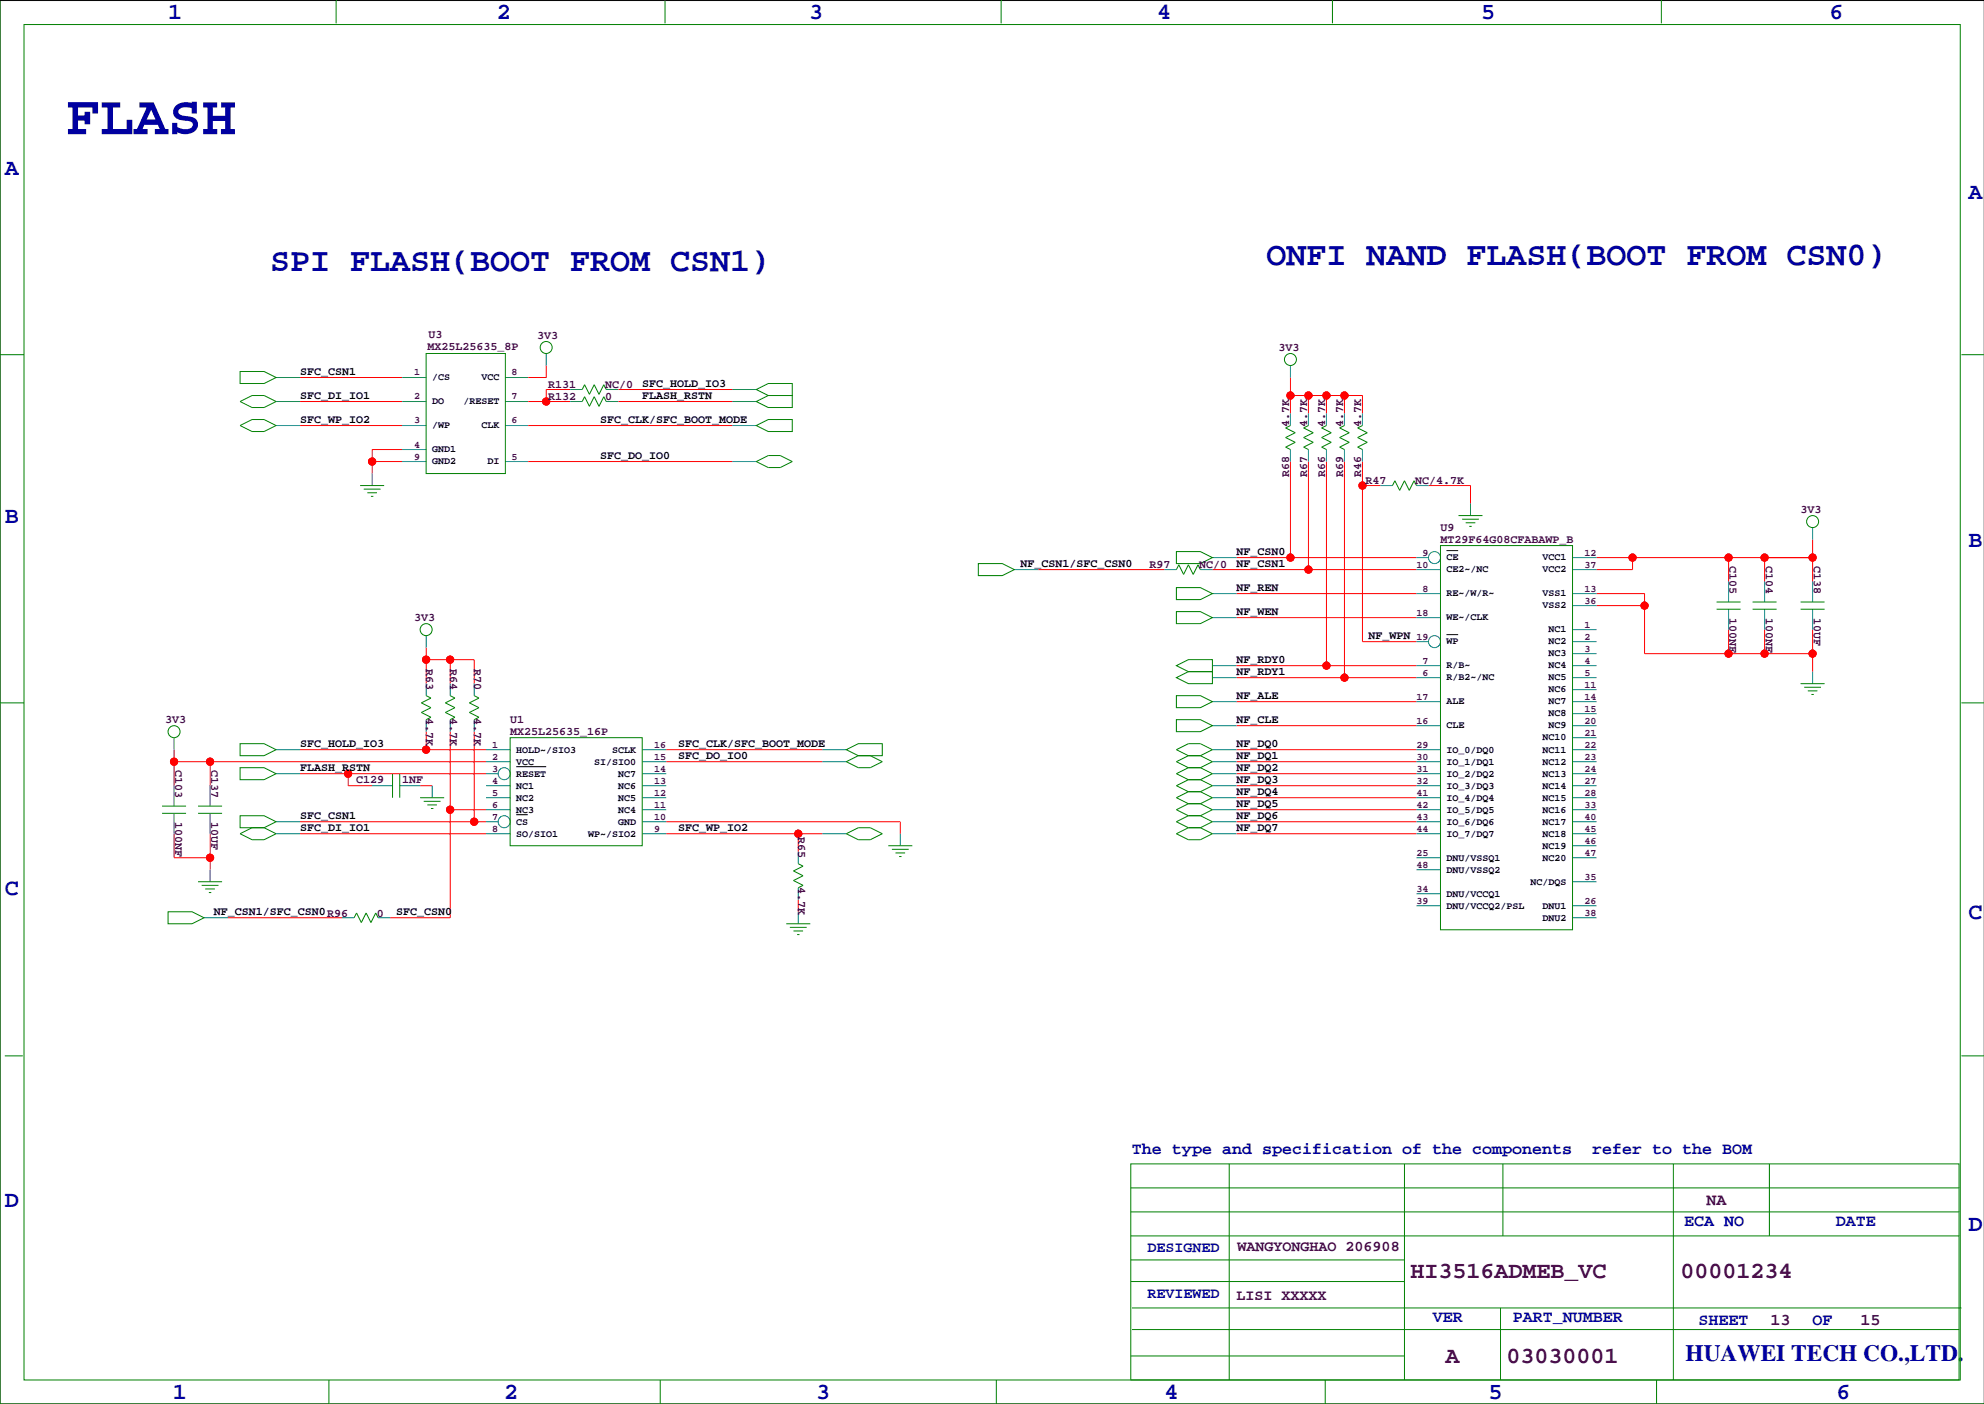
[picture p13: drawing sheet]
<svg xmlns="http://www.w3.org/2000/svg" width="420mm" height="297mm" viewBox="0 0 420 297" stroke-linecap="round" stroke-linejoin="round" font-family="sans-serif">
<defs><g id="words">
<text font-size="12" fill="#0000a0" x="14" y="28.4">FLASH</text>
<g font-size="7.1" fill="#0000a0">
<text x="57.1" y="57.3">SPI FLASH(BOOT FROM CSN1)</text>
<text x="268" y="56.1">ONFI NAND FLASH(BOOT FROM CSN0)</text>
</g>
<g font-size="4.9" fill="#0000a0">
<text x="35.6" y="3.9">1</text>
<text x="105.2" y="3.9">2</text>
<text x="171.2" y="3.9">3</text>
<text x="244.9" y="3.9">4</text>
<text x="313.4" y="3.9">5</text>
<text x="387.1" y="3.9">6</text>
<text x="1" y="36.9">A</text>
<text x="416.6" y="42">A</text>
<text x="1" y="110.6">B</text>
<text x="416.6" y="115.7">B</text>
<text x="1" y="189.3">C</text>
<text x="416.6" y="194.4">C</text>
<text x="1" y="255.4">D</text>
<text x="416.6" y="260.5">D</text>
<text x="356.6" y="288">HUAWEI TECH CO.,LTD.</text>
<text x="36.6" y="296">1</text>
<text x="106.7" y="296">2</text>
<text x="172.7" y="296">3</text>
<text x="246.4" y="296">4</text>
<text x="315" y="296">5</text>
<text x="388.6" y="296">6</text>
</g>
<g font-size="4.9" fill="#400040">
<text x="298.5" y="270.5">HI3516ADMEB_VC</text>
<text x="355.6" y="270.5">00001234</text>
<text x="305.9" y="288.3">A</text>
<text x="318.8" y="288.3">03030001</text>
</g>
<g font-size="3.5" fill="#0000a0">
<text x="239.5" y="244.2">The type and specification of the components</text>
<text x="336.9" y="244.2">refer to the BOM</text>
<text x="356.4" y="259.4">ECA NO</text>
<text x="388.5" y="259.4">DATE</text>
<text x="303.1" y="279.7">VER</text>
<text x="320.1" y="279.7">PART_NUMBER</text>
<text x="359.4" y="280.3">SHEET</text>
<text x="383.5" y="280.3">OF</text>
</g>
<g font-size="3.5" fill="#400040">
<text x="361.1" y="254.9">NA</text>
<text x="374.6" y="280.3">13</text>
<text x="393.7" y="280.3">15</text>
</g>
<g font-size="3.2" fill="#0000a0">
<text x="242.8" y="264.9">DESIGNED</text>
<text x="242.8" y="274.5">REVIEWED</text>
</g>
<g font-size="3.2" fill="#400040">
<text x="261.9" y="264.7">WANGYONGHAO 206908</text>
<text x="261.6" y="275.1">LISI XXXXX</text>
</g>
<g font-size="2.5" fill="#400040">
<text x="90.7" y="71.5">U3</text>
<text x="113.7" y="71.7">3V3</text>
<text x="90.4" y="74">MX25L25635_8P</text>
<text x="270.5" y="74.3">3V3</text>
<text x="116" y="82.2">R131</text>
<text x="128" y="82.2">NC/0</text>
<text x="116" y="84.7">R132</text>
<text x="128" y="84.7">0</text>
<text x="272.8" y="90.3" transform="rotate(-90 272.8 90.3)">4.7K</text>
<text x="276.6" y="90.3" transform="rotate(-90 276.6 90.3)">4.7K</text>
<text x="280.4" y="90.3" transform="rotate(-90 280.4 90.3)">4.7K</text>
<text x="284.2" y="90.3" transform="rotate(-90 284.2 90.3)">4.7K</text>
<text x="288" y="90.3" transform="rotate(-90 288 90.3)">4.7K</text>
<text x="272.8" y="100.8" transform="rotate(-90 272.8 100.8)">R68</text>
<text x="276.6" y="100.8" transform="rotate(-90 276.6 100.8)">R67</text>
<text x="280.4" y="100.8" transform="rotate(-90 280.4 100.8)">R66</text>
<text x="284.2" y="100.8" transform="rotate(-90 284.2 100.8)">R69</text>
<text x="288" y="100.8" transform="rotate(-90 288 100.8)">R46</text>
<text x="288.9" y="102.5">R47</text>
<text x="299.5" y="102.5">NC/4.7K</text>
<text x="304.8" y="112.4">U9</text>
<text x="381" y="108.6">3V3</text>
<text x="304.8" y="114.9">MT29F64G08CFABAWP_B</text>
<text x="366" y="119.7" transform="rotate(90 366 119.7)">C105</text>
<text x="373.6" y="119.7" transform="rotate(90 373.6 119.7)">C104</text>
<text x="383.8" y="119.7" transform="rotate(90 383.8 119.7)">C138</text>
<text x="243.2" y="120.3">R97</text>
<text x="253.7" y="120.3">NC/0</text>
<text x="87.6" y="131.4">3V3</text>
<text x="366" y="130.7" transform="rotate(90 366 130.7)">100NF</text>
<text x="373.6" y="130.7" transform="rotate(90 373.6 130.7)">100NF</text>
<text x="383.8" y="130.7" transform="rotate(90 383.8 130.7)">10UF</text>
<text x="90.1" y="141.5" transform="rotate(90 90.1 141.5)">R63</text>
<text x="95.2" y="141.5" transform="rotate(90 95.2 141.5)">R64</text>
<text x="100.3" y="141.5" transform="rotate(90 100.3 141.5)">R70</text>
<text x="34.9" y="153">3V3</text>
<text x="90.1" y="152" transform="rotate(90 90.1 152)">4.7K</text>
<text x="95.2" y="152" transform="rotate(90 95.2 152)">4.7K</text>
<text x="100.3" y="152" transform="rotate(90 100.3 152)">4.7K</text>
<text x="107.9" y="153">U1</text>
<text x="107.9" y="155.6">MX25L25635_16P</text>
<text x="37.1" y="162.8" transform="rotate(90 37.1 162.8)">C103</text>
<text x="44.7" y="162.8" transform="rotate(90 44.7 162.8)">C137</text>
<text x="75.4" y="165.7">C129</text>
<text x="85.1" y="165.7">1NF</text>
<text x="37.1" y="173.8" transform="rotate(90 37.1 173.8)">100NF</text>
<text x="44.7" y="173.8" transform="rotate(90 44.7 173.8)">10UF</text>
<text x="168.9" y="177" transform="rotate(90 168.9 177)">R65</text>
<text x="168.9" y="187.6" transform="rotate(90 168.9 187.6)">4.7K</text>
<text x="79.8" y="193.9">0</text>
</g>
<g font-size="2.5">
<text x="63.5" y="79.4">SFC_CSN1</text>
<text x="135.9" y="81.9">SFC_HOLD_IO3</text>
<text x="63.5" y="84.4">SFC_DI_IO1</text>
<text x="63.5" y="89.5">SFC_WP_IO2</text>
<text x="127" y="89.5">SFC_CLK/SFC_BOOT_MODE</text>
<text x="135.9" y="84.4">FLASH_RSTN</text>
<text x="127" y="97.1">SFC_DO_IO0</text>
<text x="261.6" y="117.5">NF_CSN0</text>
<text x="215.9" y="120">NF_CSN1/SFC_CSN0</text>
<text x="261.6" y="120">NF_CSN1</text>
<text x="261.6" y="125.1">NF_REN</text>
<text x="261.6" y="130.2">NF_WEN</text>
<text x="289.6" y="135.2">NF_WPN</text>
<text x="261.6" y="140.3">NF_RDY0</text>
<text x="261.6" y="142.9">NF_RDY1</text>
<text x="261.6" y="147.9">NF_ALE</text>
<text x="261.6" y="153">NF_CLE</text>
<text x="63.5" y="158.1">SFC_HOLD_IO3</text>
<text x="143.5" y="158.1">SFC_CLK/SFC_BOOT_MODE</text>
<text x="143.5" y="160.6">SFC_DO_IO0</text>
<text x="261.6" y="158.1">NF_DQ0</text>
<text x="261.6" y="160.6">NF_DQ1</text>
<text x="63.5" y="163.2">FLASH_RSTN</text>
<text x="261.6" y="163.2">NF_DQ2</text>
<text x="261.6" y="165.7">NF_DQ3</text>
<text x="63.5" y="173.3">SFC_CSN1</text>
<text x="261.6" y="168.3">NF_DQ4</text>
<text x="261.6" y="170.8">NF_DQ5</text>
<text x="261.6" y="173.3">NF_DQ6</text>
<text x="63.5" y="175.9">SFC_DI_IO1</text>
<text x="143.5" y="175.9">SFC_WP_IO2</text>
<text x="261.6" y="175.9">NF_DQ7</text>
<text x="45.2" y="193.7">NF_CSN1/SFC_CSN0R96</text>
<text x="83.8" y="193.7">SFC_CSN0</text>
</g>
<g font-size="2.1" fill="#400040">
<text x="87.6" y="79.4">1</text>
<text x="108.2" y="79.4">8</text>
<text x="87.6" y="84.5">2</text>
<text x="87.6" y="89.6">3</text>
<text x="108.2" y="89.6">6</text>
<text x="108.2" y="84.5">7</text>
<text x="87.6" y="94.7">4</text>
<text x="87.6" y="97.2">9</text>
<text x="108.2" y="97.2">5</text>
<text x="301" y="117.5">9</text>
<text x="335.3" y="117.5">12</text>
<text x="299.7" y="120.1">10</text>
<text x="301" y="125.2">8</text>
<text x="335.3" y="120.1">37</text>
<text x="335.3" y="125.2">13</text>
<text x="299.7" y="130.2">18</text>
<text x="335.3" y="127.7">36</text>
<text x="299.7" y="135.3">19</text>
<text x="335.3" y="132.8">1</text>
<text x="335.3" y="135.3">2</text>
<text x="335.3" y="137.9">3</text>
<text x="301" y="140.4">7</text>
<text x="301" y="142.9">6</text>
<text x="335.3" y="140.4">4</text>
<text x="335.3" y="142.9">5</text>
<text x="299.7" y="148">17</text>
<text x="335.3" y="145.5">11</text>
<text x="335.3" y="148">14</text>
<text x="299.7" y="153.1">16</text>
<text x="335.3" y="150.6">15</text>
<text x="335.3" y="153.1">20</text>
<text x="335.3" y="155.6">21</text>
<text x="104.1" y="158.2">1</text>
<text x="104.1" y="160.7">2</text>
<text x="138.4" y="160.7">15</text>
<text x="138.4" y="158.2">16</text>
<text x="299.7" y="158.2">29</text>
<text x="299.7" y="160.7">30</text>
<text x="335.3" y="158.2">22</text>
<text x="335.3" y="160.7">23</text>
<text x="104.1" y="163.3">3</text>
<text x="104.1" y="165.8">4</text>
<text x="138.4" y="165.8">13</text>
<text x="138.4" y="163.3">14</text>
<text x="299.7" y="163.3">31</text>
<text x="299.7" y="165.8">32</text>
<text x="335.3" y="163.3">24</text>
<text x="335.3" y="165.8">27</text>
<text x="104.1" y="168.3">5</text>
<text x="104.1" y="170.9">6</text>
<text x="104.1" y="173.4">7</text>
<text x="138.4" y="173.4">10</text>
<text x="138.4" y="170.9">11</text>
<text x="138.4" y="168.3">12</text>
<text x="299.7" y="168.3">41</text>
<text x="299.7" y="170.9">42</text>
<text x="299.7" y="173.4">43</text>
<text x="335.3" y="168.3">28</text>
<text x="335.3" y="170.9">33</text>
<text x="335.3" y="173.4">40</text>
<text x="104.1" y="176">8</text>
<text x="138.4" y="176">9</text>
<text x="299.7" y="176">44</text>
<text x="335.3" y="176">45</text>
<text x="335.3" y="178.5">46</text>
<text x="299.7" y="181">25</text>
<text x="299.7" y="183.6">48</text>
<text x="335.3" y="181">47</text>
<text x="299.7" y="188.7">34</text>
<text x="299.7" y="191.2">39</text>
<text x="335.3" y="191.2">26</text>
<text x="335.3" y="186.1">35</text>
<text x="335.3" y="193.7">38</text>
</g>
<g font-size="2.1">
<text x="91.4" y="80.5">/CS</text>
<text x="101.9" y="80.5">VCC</text>
<text x="91.4" y="85.5">DO</text>
<text x="98" y="85.5">/RESET</text>
<text x="91.4" y="90.6">/WP</text>
<text x="91.4" y="95.7">GND1</text>
<text x="101.9" y="90.6">CLK</text>
<text x="91.4" y="98.2">GND2</text>
<text x="103.1" y="98.2">DI</text>
<text x="306.1" y="118.6">CE</text>
<text x="326.4" y="118.6">VCC1</text>
<text x="306.1" y="121.1">CE2~/NC</text>
<text x="326.4" y="121.1">VCC2</text>
<text x="306.1" y="126.2">RE~/W/R~</text>
<text x="306.1" y="131.3">WE~/CLK</text>
<text x="326.4" y="126.2">VSS1</text>
<text x="326.4" y="128.7">VSS2</text>
<text x="306.1" y="136.3">WP</text>
<text x="327.7" y="133.8">NC1</text>
<text x="327.7" y="136.3">NC2</text>
<text x="306.1" y="141.4">R/B~</text>
<text x="306.1" y="144">R/B2~/NC</text>
<text x="327.7" y="138.9">NC3</text>
<text x="327.7" y="141.4">NC4</text>
<text x="327.7" y="144">NC5</text>
<text x="306.1" y="149">ALE</text>
<text x="327.7" y="146.5">NC6</text>
<text x="327.7" y="149">NC7</text>
<text x="306.1" y="154.1">CLE</text>
<text x="327.7" y="151.6">NC8</text>
<text x="327.7" y="154.1">NC9</text>
<text x="109.2" y="159.2">HOLD~/SIO3</text>
<text x="109.2" y="161.7">VCC</text>
<text x="125.7" y="161.7">SI/SIO0</text>
<text x="129.5" y="159.2">SCLK</text>
<text x="306.1" y="159.2">IO_0/DQ0</text>
<text x="306.1" y="161.7">IO_1/DQ1</text>
<text x="326.4" y="156.7">NC10</text>
<text x="326.4" y="159.2">NC11</text>
<text x="326.4" y="161.7">NC12</text>
<text x="109.2" y="164.3">RESET</text>
<text x="109.2" y="166.8">NC1</text>
<text x="130.8" y="166.8">NC6</text>
<text x="130.8" y="164.3">NC7</text>
<text x="306.1" y="164.3">IO_2/DQ2</text>
<text x="306.1" y="166.8">IO_3/DQ3</text>
<text x="326.4" y="164.3">NC13</text>
<text x="326.4" y="166.8">NC14</text>
<text x="109.2" y="169.4">NC2</text>
<text x="109.2" y="171.9">NC3</text>
<text x="130.8" y="171.9">NC4</text>
<text x="130.8" y="169.4">NC5</text>
<text x="306.1" y="169.4">IO_4/DQ4</text>
<text x="306.1" y="171.9">IO_5/DQ5</text>
<text x="326.4" y="169.4">NC15</text>
<text x="326.4" y="171.9">NC16</text>
<text x="109.2" y="174.4">CS</text>
<text x="109.2" y="177">SO/SIO1</text>
<text x="124.5" y="177">WP~/SIO2</text>
<text x="130.8" y="174.4">GND</text>
<text x="306.1" y="174.4">IO_6/DQ6</text>
<text x="306.1" y="177">IO_7/DQ7</text>
<text x="326.4" y="174.4">NC17</text>
<text x="326.4" y="177">NC18</text>
<text x="326.4" y="179.5">NC19</text>
<text x="306.1" y="182.1">DNU/VSSQ1</text>
<text x="306.1" y="184.6">DNU/VSSQ2</text>
<text x="326.4" y="182.1">NC20</text>
<text x="306.1" y="189.7">DNU/VCCQ1</text>
<text x="323.9" y="187.1">NC/DQS</text>
<text x="306.1" y="192.2">DNU/VCCQ2/PSL</text>
<text x="326.4" y="192.2">DNU1</text>
<text x="326.4" y="194.8">DNU2</text>
</g>
</g></defs>
<path d="M419.9 .1h-419.9v296.9h419.9M306.1 116.5h2.4M306.1 134.3h2.4M109.2 162.2h6.4M109.2 172.4h2.5" fill="none" stroke="#000" stroke-width=".21"/>
<g fill="none" stroke="#f00" stroke-width=".21">
<path d="M63.5 79.9h21.6M115.6 77.3v2.6h-3.8M273 79.9v7.6M63.5 90h21.6M63.5 84.9h21.6M78.7 97.6h6.4M85.1 95.1h-6.4v5.1M111.8 97.6h43.1M111.8 90h43.1M111.8 84.9h8.8M120.6 82.4h-5v2.5M130.8 84.9h24.1"/>
<path d="M130.8 82.4h24.1M273 83.7h15.3v3.8M273 97.6v20.4M276.9 83.7v3.8M276.9 97.6v22.9M280.7 83.7v3.8M280.7 97.6v43.2M284.5 83.7v3.8M284.5 97.6v45.8M288.3 97.6v38.1h11.4M261.6 118h38.1M288.3 102.7h3.8"/>
<path d="M302.3 102.7h8.8v3.8M337.8 118h45.7M345.4 118v2.5h-7.6M365.8 118v5M373.4 118v5M383.5 114.2v8.8M90.2 139.6h10.1v5M90.2 137v7.6M95.2 139.6v5M219.7 120.5h26.7M256.5 120.5h43.2M261.6 130.7h38.1"/>
<path d="M261.6 125.6h38.1M337.8 125.6h10.2v12.7h35.5M337.8 128.1h10.2M365.8 133.2v5.1M373.4 133.2v5.1M383.5 133.2v8.9M36.8 158.6v7.6M63.5 158.6h39.4M90.2 154.8v3.8M95.2 154.8v39.4h-12.7M100.3 154.8v19M141 158.6h33"/>
<path d="M261.6 153.5h38.1M261.6 148.4h38.1M261.6 158.6h38.1M261.6 143.4h38.1M261.6 140.8h38.1M36.8 161.1h66.1M36.8 176.4v5.1h7.6M44.4 161.1v5.1M44.4 176.4v7.6M63.5 163.7h39.4M63.5 176.4h39.4M63.5 173.8h39.4"/>
<path d="M73.7 163.7v2.5h5M88.9 166.2h2.5M95.2 171.3h7.7M141 176.4h33M141 173.8h49.5v2.6M141 161.1h33M168.9 176.4v3.8M261.6 166.2h38.1M261.6 163.7h38.1M261.6 176.4h38.1M261.6 173.8h38.1M261.6 171.3h38.1"/>
<path d="M261.6 168.8h38.1M261.6 161.1h38.1M48.3 194.2h24.1M168.9 190.4v2.5"/>
<circle cx="78.7" cy="97.6" r=".76"/>
<circle cx="115.6" cy="84.9" r=".76"/>
<circle cx="273.1" cy="83.7" r=".76"/>
<circle cx="276.9" cy="83.7" r=".76"/>
<circle cx="280.7" cy="83.7" r=".76"/>
<circle cx="284.5" cy="83.7" r=".76"/>
<circle cx="273.1" cy="118" r=".76"/>
<circle cx="288.3" cy="102.7" r=".76"/>
<circle cx="345.4" cy="118" r=".76"/>
<circle cx="365.8" cy="118" r=".76"/>
<circle cx="373.4" cy="118" r=".76"/>
<circle cx="383.5" cy="118" r=".76"/>
<circle cx="90.2" cy="139.6" r=".76"/>
<circle cx="95.3" cy="139.6" r=".76"/>
<circle cx="276.9" cy="120.5" r=".76"/>
<circle cx="348" cy="128.1" r=".76"/>
<circle cx="365.8" cy="138.3" r=".76"/>
<circle cx="373.4" cy="138.3" r=".76"/>
<circle cx="383.5" cy="138.3" r=".76"/>
<circle cx="90.2" cy="158.6" r=".76"/>
<circle cx="280.7" cy="140.8" r=".76"/>
<circle cx="284.5" cy="143.4" r=".76"/>
<circle cx="36.8" cy="161.1" r=".76"/>
<circle cx="44.5" cy="161.1" r=".76"/>
<circle cx="73.7" cy="163.7" r=".76"/>
<circle cx="95.3" cy="171.3" r=".76"/>
<circle cx="100.3" cy="173.8" r=".76"/>
<circle cx="168.9" cy="176.4" r=".76"/>
<circle cx="44.5" cy="181.5" r=".76"/>
</g>
<g fill="#f00" stroke="#f00" stroke-width=".21">
<circle cx="73.7" cy="163.7" r=".76"/>
<circle cx="288.3" cy="102.7" r=".76"/>
<circle cx="373.4" cy="118" r=".76"/>
<circle cx="345.4" cy="118" r=".76"/>
<circle cx="365.8" cy="118" r=".76"/>
<circle cx="383.5" cy="118" r=".76"/>
<circle cx="383.5" cy="138.3" r=".76"/>
<circle cx="373.4" cy="138.3" r=".76"/>
<circle cx="365.8" cy="138.3" r=".76"/>
<circle cx="348" cy="128.1" r=".76"/>
<circle cx="284.5" cy="83.7" r=".76"/>
<circle cx="273.1" cy="83.7" r=".76"/>
<circle cx="276.9" cy="83.7" r=".76"/>
<circle cx="280.7" cy="83.7" r=".76"/>
<circle cx="284.5" cy="143.4" r=".76"/>
<circle cx="44.5" cy="161.1" r=".76"/>
<circle cx="36.8" cy="161.1" r=".76"/>
<circle cx="44.5" cy="181.5" r=".76"/>
<circle cx="78.7" cy="97.6" r=".76"/>
<circle cx="273.1" cy="118" r=".76"/>
<circle cx="280.7" cy="140.8" r=".76"/>
<circle cx="95.3" cy="139.6" r=".76"/>
<circle cx="90.2" cy="139.6" r=".76"/>
<circle cx="115.6" cy="84.9" r=".76"/>
<circle cx="276.9" cy="120.5" r=".76"/>
<circle cx="90.2" cy="158.6" r=".76"/>
<circle cx="100.3" cy="173.8" r=".76"/>
<circle cx="95.3" cy="171.3" r=".76"/>
<circle cx="168.9" cy="176.4" r=".76"/>
</g>
<g fill="none" stroke="#008080" stroke-width=".21">
<path d="M58.4 79.9h5.1M85.1 79.9h5.1M106.9 79.9h4.9M115.6 74.8v2.5M273 77.3v2.6M58.4 84.9h5.1M58.4 90h5.1M85.1 84.9h5.1M85.1 90h5.1M85.1 97.6h5.1M85.1 95.1h5.1M106.9 84.9h4.9"/>
<path d="M106.9 90h4.9M106.9 97.6h4.9M120.6 82.4h2.6M120.6 84.9h2.6M128.3 82.4h2.5M128.3 84.9h2.5M154.9 82.4h5.1M154.9 84.9h5.1M154.9 90h5.1M154.9 97.6h5.1M273 87.5v2.5M273 95.1v2.5"/>
<path d="M276.9 87.5v2.5M276.9 95.1v2.5M280.7 87.5v2.5M280.7 95.1v2.5M284.5 87.5v2.5M284.5 95.1v2.5M288.3 87.5v2.5M288.3 95.1v2.5M78.7 100.2v2.5M256.5 118h5.1M292.1 102.7h2.5M299.7 118h2.6"/>
<path d="M299.7 102.7h2.6M311.1 106.5v2.6M332.7 118h5.1M383.5 111.6v2.6M90.2 134.5v2.5M214.6 120.5h5.1M246.4 120.5h2.5M254 120.5h2.5M256.5 130.7h5.1M256.5 125.6h5.1M299.7 130.7h5.1M299.7 125.6h5.1"/>
<path d="M299.7 120.5h5.1M299.7 135.7h2.6M332.7 125.6h5.1M332.7 120.5h5.1M332.7 135.7h5.1M332.7 133.2h5.1M332.7 138.3h5.1M332.7 128.1h5.1M365.8 123v4.4M365.8 128.9v4.3M373.4 123v4.4M373.4 128.9v4.3"/>
<path d="M383.5 123v4.4M383.5 128.9v4.3M36.8 156.1v2.5M58.4 158.6h5.1M90.2 144.6v2.6M90.2 152.3v2.5M95.2 144.6v2.6M95.2 152.3v2.5M100.3 144.6v2.6M100.3 152.3v2.5M102.9 158.6h5M135.9 158.6h5.1"/>
<path d="M174 158.6h5.1M256.5 148.4h5.1M256.5 153.5h5.1M256.5 143.4h5.1M256.5 140.8h5.1M256.5 158.6h5.1M299.7 148.4h5.1M299.7 153.5h5.1M299.7 143.4h5.1M299.7 140.8h5.1M299.7 158.6h5.1M332.7 148.4h5.1"/>
<path d="M332.7 153.5h5.1M332.7 143.4h5.1M332.7 140.8h5.1M332.7 158.6h5.1M332.7 145.9h5.1M332.7 151h5.1M332.7 156.1h5.1M383.5 142.1v2.5M36.8 166.2v4.3M36.8 172.1v4.3M44.4 166.2v4.3M44.4 172.1v4.3"/>
<path d="M58.4 173.8h5.1M58.4 176.4h5.1M58.4 163.7h5.1M78.7 166.2h4.4M84.6 166.2h4.3M91.4 166.2v2.6M102.9 168.8h5M102.9 173.8h2.5M102.9 176.4h5M102.9 166.2h5M102.9 163.7h2.5M102.9 161.1h5"/>
<path d="M102.9 171.3h5M135.9 168.8h5.1M135.9 173.8h5.1M135.9 176.4h5.1M135.9 166.2h5.1M135.9 163.7h5.1M135.9 161.1h5.1M135.9 171.3h5.1M174 176.4h5.1M174 161.1h5.1M190.5 176.4v2.5M256.5 168.8h5.1"/>
<path d="M256.5 173.8h5.1M256.5 176.4h5.1M256.5 166.2h5.1M256.5 163.7h5.1M256.5 161.1h5.1M256.5 171.3h5.1M299.7 168.8h5.1M299.7 173.8h5.1M299.7 176.4h5.1M299.7 166.2h5.1M299.7 163.7h5.1M299.7 161.1h5.1"/>
<path d="M299.7 171.3h5.1M332.7 168.8h5.1M332.7 173.8h5.1M332.7 176.4h5.1M332.7 166.2h5.1M332.7 163.7h5.1M332.7 161.1h5.1M332.7 171.3h5.1M332.7 178.9h5.1M43.2 194.2h5.1M44.4 184v2.5M72.4 194.2h2.5"/>
<path d="M80 194.2h2.5M168.9 180.2v2.5M168.9 187.8v2.6M168.9 192.9v2.5M299.7 181.5h5.1M299.7 191.6h5.1M299.7 184h5.1M299.7 189.1h5.1M332.7 194.2h5.1M332.7 181.5h5.1M332.7 191.6h5.1M332.7 186.5h5.1"/>
<circle cx="303.5" cy="118" r="1.27"/>
<circle cx="303.5" cy="135.7" r="1.27"/>
<circle cx="106.7" cy="163.7" r="1.27"/>
<circle cx="106.7" cy="173.8" r="1.27"/>
</g>
<g fill="none" stroke="#008000" stroke-width=".21">
<path d="M0 -.1v297.1h419.9M71.1 0v4.9M140.7 0v4.9M211.8 0v4.9M281.9 0v4.9M351.5 0v4.9M5.1 5.2h409.7v286.8h-409.7zM0 75h5.1M50.8 78.6h5.1l2.5 1.3-2.5 1.2h-5.1zM90.2 74.8h16.7v25.4h-16.7zM415 75h4.9M50.8 84.9l2.5-1.2h2.6l2.5 1.2-2.5 1.3h-2.6z"/>
<path d="M50.8 90l2.5-1.2h2.6l2.5 1.2-2.5 1.3h-2.6zM123.2 82.4l.5-1 1 2 1-2 1 2 1.1-2 .5 1M123.2 84.9l.5-1 1 2.1 1-2.1 1 2.1 1.1-2.1 .5 1M160 82.4l2.6-1.3h5v2.6h-5zM160 84.9l2.6-1.2h5v2.5h-5zM160 90l2.6-1.2h5v2.5h-5zM160 97.6l2.6-1.2h2.5l2.5 1.2-2.5 1.3h-2.5zM273 90l-1 .5 2.1 1.1-2.1 1 2.1 1-2.1 1 1 .5M276.9 90l-1.1 .5 2.1 1.1-2.1 1 2.1 1-2.1 1 1.1 .5M280.7 90l-1 .5 2 1.1-2 1 2 1-2 1 1 .5M284.5 90l-1 .5 2 1.1-2 1 2 1-2 1 1 .5M288.3 90l-1 .5 2 1.1-2 1 2 1-2 1 1 .5"/>
<path d="M76.2 102.7h5.1M77 103.5h3.5M77.7 104.3h2.1M78.5 105h.5M207 119.2h5.1l2.5 1.3-2.5 1.3h-5.1zM248.9 116.7h5.1l2.5 1.3-2.5 1.2h-5.1zM294.6 102.7l.5-1 1.1 2 1-2 1 2 1-2 .5 1M304.8 115.4h27.9v81.3h-27.9zM308.6 109.1h5.1M309.4 109.8h3.5M310.1 110.6h2.1M310.9 111.4h.5"/>
<path d="M248.9 129.4h5.1l2.5 1.3-2.5 1.2h-5.1zM248.9 124.3h5.1l2.5 1.3-2.5 1.3h-5.1zM248.9 120.5l.5-1 1 2 1.1-2 1 2 1-2 .5 1M363.2 127.4h5.1M363.2 128.9h5.1M370.8 127.4h5.1M370.8 128.9h5.1M381 127.4h5.1M381 128.9h5.1M0 148.7h5.1M50.8 157.3h5.1l2.5 1.3-2.5 1.3h-5.1zM90.2 147.2l1 .5-2 1 2 1-2 1 2 1.1-1 .5"/>
<path d="M95.2 147.2l1.1 .5-2.1 1 2.1 1-2.1 1 2.1 1.1-1.1 .5M100.3 147.2l1 .5-2 1 2 1-2 1 2 1.1-1 .5M107.9 156.1h28v22.8h-28zM179.1 158.6l2.5-1.3h5.1v2.6h-5.1zM248.9 147.2h5.1l2.5 1.2-2.5 1.3h-5.1zM248.9 152.3h5.1l2.5 1.2-2.5 1.3h-5.1zM248.9 143.4l2.6-1.3h5v2.5h-5zM248.9 140.8l2.6-1.2h5v2.5h-5zM251.5 159.9h2.5M251.5 159.9l-2.6 1.2 2.6 1.3M251.5 159.9l-2.6-1.3 2.6-1.3h2.5l2.5 1.3-2.5 1.3M254 159.9l2.5 1.2-2.5 1.3"/>
<path d="M381 144.6h5.1M381.8 145.4h3.5M382.5 146.2h2.1M383.3 146.9h.5M415 148.7h4.9M34.3 170.5h5.1M34.3 172.1h5.1M41.9 170.5h5.1M41.9 172.1h5.1M50.8 162.4h5.1l2.5 1.3-2.5 1.3h-5.1zM50.8 172.6h5.1l2.5 1.2-2.5 1.3h-5.1zM50.8 176.4l2.5-1.3h2.6l2.5 1.3-2.5 1.3h-2.6z"/>
<path d="M83.1 163.7v5.1M84.6 163.7v5.1M88.9 168.8h5.1M89.7 169.5h3.5M90.4 170.3h2.1M91.2 171.1h.5M179.1 176.4l2.5-1.3h2.5l2.6 1.3-2.6 1.3h-2.5zM179.1 161.1l2.5-1.2h2.5l2.6 1.2-2.6 1.3h-2.5zM188 178.9h5M188.7 179.7h3.6M251.5 167.5h2.5M251.5 167.5l-2.6 1.3 2.6 1.2"/>
<path d="M251.5 170h2.5M251.5 172.6h2.5M251.5 172.6l-2.6 1.2 2.6 1.3M251.5 175.1h2.5M251.5 175.1l-2.6 1.3 2.6 1.3h2.5l2.5-1.3-2.5-1.3M251.5 165h2.5M251.5 165l-2.6 1.2 2.6 1.3M251.5 162.4h2.5M251.5 162.4l-2.6 1.3 2.6 1.3M251.5 170l-2.6 1.3 2.6 1.3M254 167.5l2.5 1.3-2.5 1.2M254 172.6l2.5 1.2-2.5 1.3"/>
<path d="M254 165l2.5 1.2-2.5 1.3M254 162.4l2.5 1.3-2.5 1.3M254 170l2.5 1.3-2.5 1.3M35.6 192.9h5l2.6 1.3-2.6 1.2h-5zM41.9 186.5h5.1M42.7 187.3h3.5M43.4 188.1h2.1M44.2 188.8h.5M74.9 194.2l.5-1 1.1 2 1-2 1 2 1-2 .5 1M166.4 195.4h5M167.1 196.2h3.6M167.9 197h2"/>
<path d="M168.7 197.7h.5M168.9 182.7l1 .5-2 1.1 2 1-2 1 2 1-1 .5M189.5 180.5h2M190.2 181.2h.6M1 223.4h3.8M415 223.4h4.9M239.3 246.2h175.2v45.8h-175.2zM239.3 251.3h175.2M239.3 256.4h175.2M260.1 246.2v45.8M297.2 246.2v45.8M318 246.2v15.3"/>
<path d="M354.1 246.2v45.8M374.4 246.2v15.3M239.3 266.6h57.9M239.3 261.5h175.2M239.3 271.1h57.9M239.5 276.7h175.5M317.5 276.7v15.3M69.6 292v5M139.7 292v5M210.8 292v5M239.3 286.9h57.9M239.5 281.3h175"/>
<path d="M280.4 292v5M350.5 292v5M383.5 287.4h.1"/>
<circle cx="115.6" cy="73.5" r="1.27"/>
<circle cx="273" cy="76.1" r="1.27"/>
<circle cx="383.5" cy="110.3" r="1.27"/>
<circle cx="90.2" cy="133.2" r="1.27"/>
<circle cx="36.8" cy="154.8" r="1.27"/>
</g>
<use href="#words"/>
</svg>
